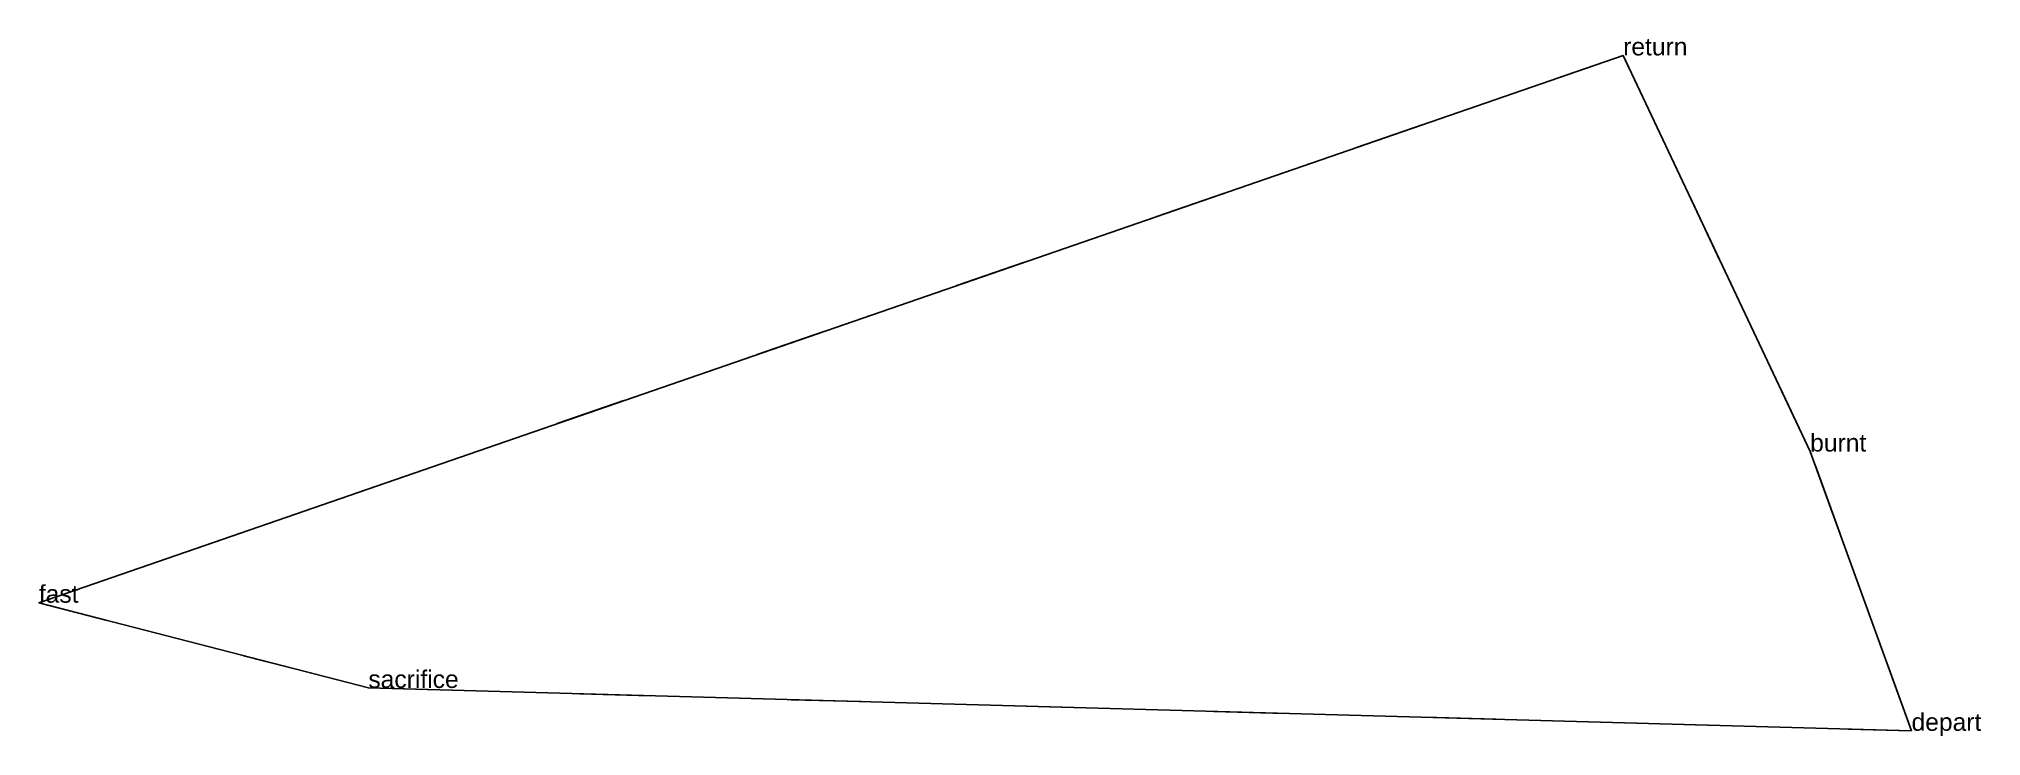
# Model space of a CAD drawing. Extents: x -1.72 to 1.03, y -0.42 to 0.57.
import ezdxf

# ---------------------------------------------------------------- set-up
doc = ezdxf.new("R2010")
doc.units = 0
doc.linetypes.add('DOT', pattern=[0.2, 0, -0.2])
doc.layers.add('TEXT', color=1, linetype='CONTINUOUS')
doc.styles.get("Standard").update_dxf_attribs({"font": 'arial.ttf'})

msp = doc.modelspace()

# ---------------------------------------------------------------- linework, layer by layer
at = {"layer": 'INTERNAL', "linetype": 'DOT'}
msp.add_polyline3d([(-1.2545, -0.3553, 0), (0.9347, -0.4161, 0), (0.7909, -0.0198, 0), (0.5256, 0.5423, 0), (-1.722, -0.2343, 0), (-1.2545, -0.3553, 0)], close=True, dxfattribs=at)
at = {"layer": 'OUTLINE', "linetype": 'CONTINUOUS'}
msp.add_polyline3d([(0.9347, -0.4161, 0), (-1.2545, -0.3553, 0), (-1.722, -0.2343, 0), (0.5256, 0.5423, 0), (0.7909, -0.0198, 0), (0.9347, -0.4161, 0)], close=True, dxfattribs=at)

# ---------------------------------------------------------------- texts
at = {"layer": 'TEXT'}
for s, p in [('return', (0.5256, 0.5423)), ('burnt', (0.7909, -0.0198)), ('fast', (-1.722, -0.2343)), ('sacrifice', (-1.2545, -0.3553)), ('depart', (0.9347, -0.4161))]:
    msp.add_text(s, height=0.025, dxfattribs=at).set_placement(p)

doc.saveas('drawing.dxf')
